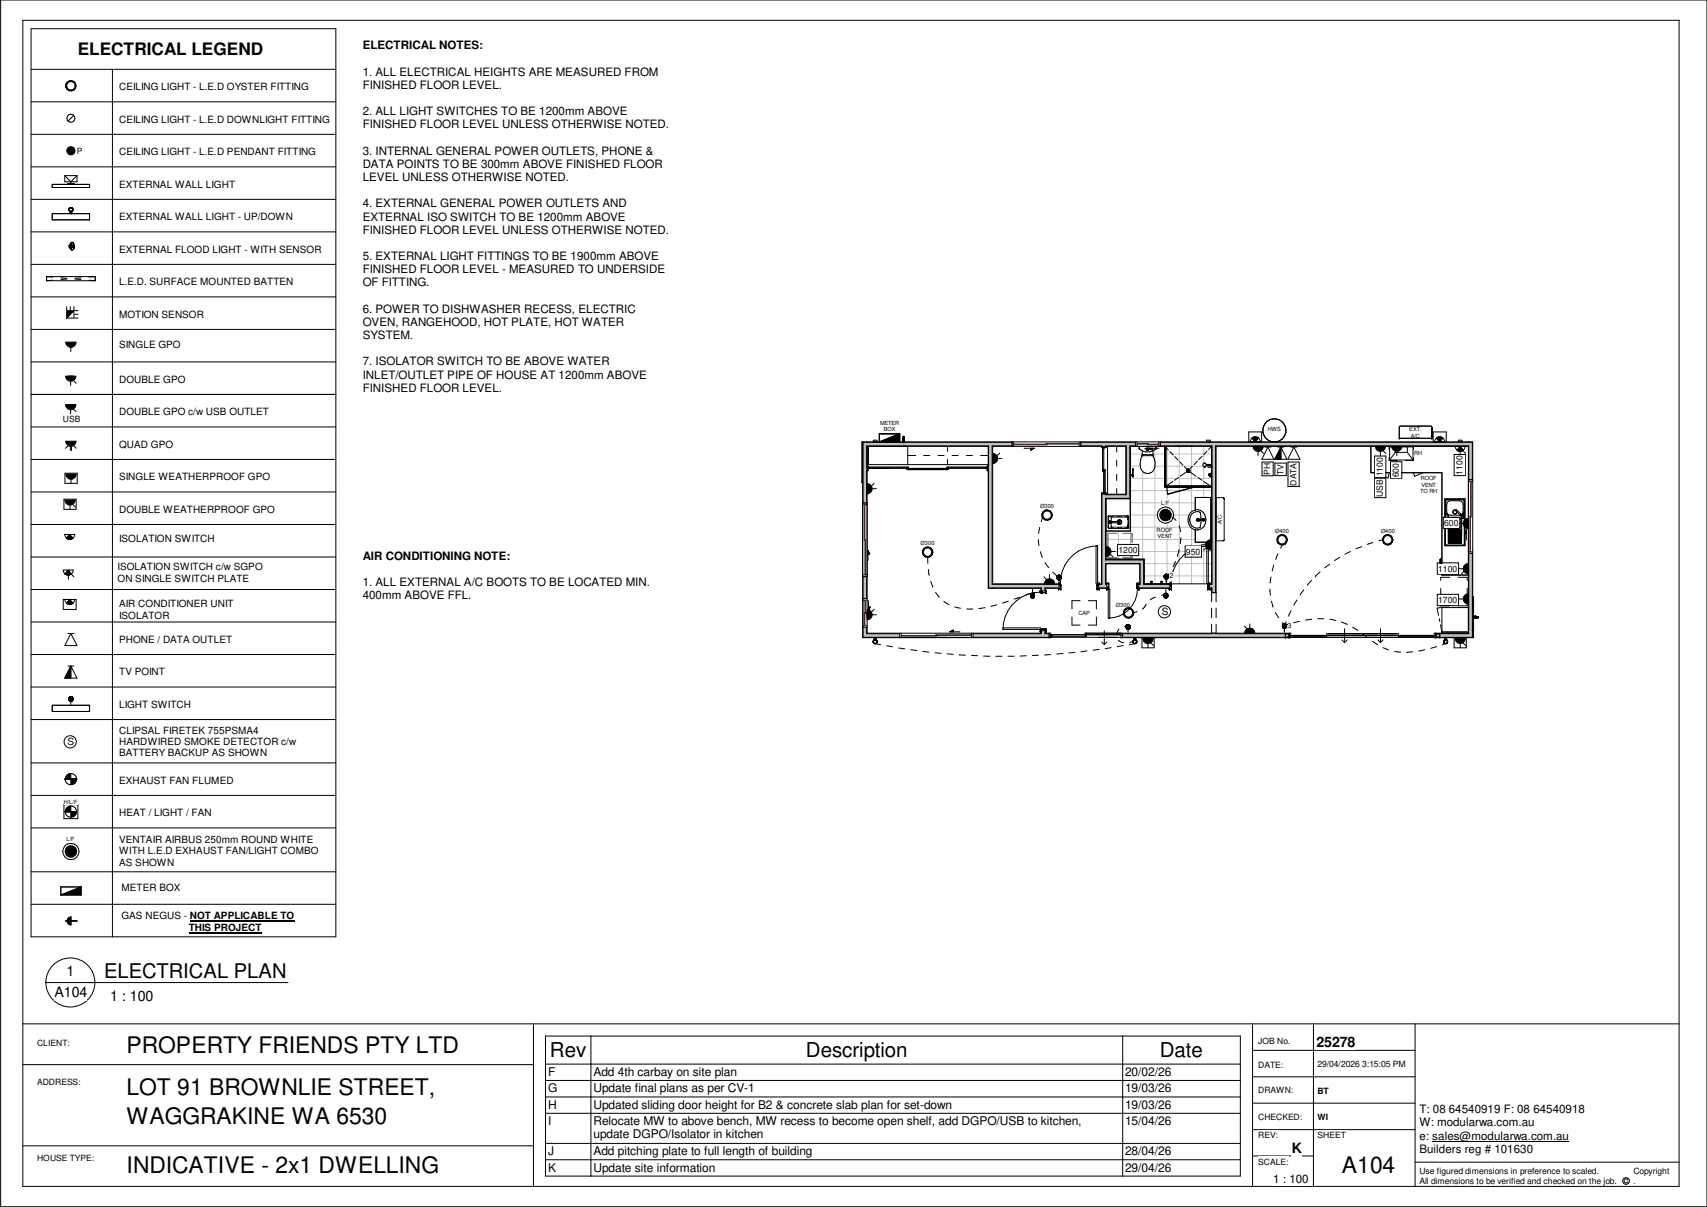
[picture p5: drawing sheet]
<svg xmlns="http://www.w3.org/2000/svg" width="420mm" height="297mm" viewBox="0 0 420 297" stroke-linecap="round" stroke-linejoin="round" font-family="sans-serif">
<defs><g id="words">
<g font-size="5.6">
<text x="31.1" y="259.2">PROPERTY FRIENDS PTY LTD</text>
<text x="31.1" y="269.5">LOT 91 BROWNLIE STREET,</text>
<text x="31.1" y="276.7">WAGGRAKINE WA 6530</text>
<text x="31.1" y="288.7">INDICATIVE - 2x1 DWELLING</text>
<text x="330.3" y="288.8">A104</text>
</g>
<g font-size="5">
<text x="25.6" y="240.7">ELECTRICAL PLAN</text>
<text x="135.4" y="260">Rev</text>
<text x="198.4" y="260">Description</text>
<text x="285.5" y="260">Date</text>
</g>
<text font-size="4.2" x="19.1" y="13.4">ELECTRICAL LEGEND</text>
<g font-size="3.5">
<text x="13.4" y="245.4">A104</text>
<text x="16.3" y="240.2">1</text>
<text x="27.1" y="246.5">1 : 100</text>
<text x="324" y="257.6">25278</text>
<text x="318" y="283.8">K</text>
</g>
<g font-size="3">
<text x="134.9" y="264.8">F</text>
<text x="134.9" y="268.9">G</text>
<text x="146.1" y="264.8">Add 4th carbay on site plan</text>
<text x="146.1" y="268.9">Update final plans as per CV-1</text>
<text x="276.9" y="264.8">20/02/26</text>
<text x="276.9" y="268.9">19/03/26</text>
<text x="134.9" y="272.9">H</text>
<text x="146.1" y="272.9">Updated sliding door height for B2 &amp; concrete slab plan for set-down</text>
<text x="276.9" y="272.9">19/03/26</text>
<text x="134.9" y="276.9">I</text>
<text x="146.1" y="280.2">update DGPO/Isolator in kitchen</text>
<text x="146.1" y="276.9">Relocate MW to above bench, MW recess to become open shelf, add DGPO/USB to kitchen,</text>
<text x="276.9" y="276.9">15/04/26</text>
<text x="134.9" y="284.3">J</text>
<text x="146.1" y="284.3">Add pitching plate to full length of building</text>
<text x="276.9" y="284.3">28/04/26</text>
<text x="134.9" y="288.3">K</text>
<text x="146.1" y="288.3">Update site information</text>
<text x="276.9" y="288.3">29/04/26</text>
</g>
<g font-size="2.8">
<text x="89.3" y="12.1">ELECTRICAL NOTES:</text>
<text x="89.3" y="18.6">1. ALL ELECTRICAL HEIGHTS ARE MEASURED FROM</text>
<text x="89.3" y="21.9">FINISHED FLOOR LEVEL.</text>
<text x="89.3" y="28.4">2. ALL LIGHT SWITCHES TO BE 1200mm ABOVE</text>
<text x="89.3" y="31.6">FINISHED FLOOR LEVEL UNLESS OTHERWISE NOTED.</text>
<text x="89.3" y="38.1">3. INTERNAL GENERAL POWER OUTLETS, PHONE &amp;</text>
<text x="89.3" y="41.3">DATA POINTS TO BE 300mm ABOVE FINISHED FLOOR</text>
<text x="89.3" y="44.6">LEVEL UNLESS OTHERWISE NOTED.</text>
<text x="89.3" y="51.1">4. EXTERNAL GENERAL POWER OUTLETS AND</text>
<text x="89.3" y="54.3">EXTERNAL ISO SWITCH TO BE 1200mm ABOVE</text>
<text x="89.3" y="57.5">FINISHED FLOOR LEVEL UNLESS OTHERWISE NOTED.</text>
<text x="89.3" y="64">5. EXTERNAL LIGHT FITTINGS TO BE 1900mm ABOVE</text>
<text x="89.3" y="67.3">FINISHED FLOOR LEVEL - MEASURED TO UNDERSIDE</text>
<text x="89.3" y="70.5">OF FITTING.</text>
<text x="89.3" y="77">6. POWER TO DISHWASHER RECESS, ELECTRIC</text>
<text x="89.3" y="80.2">OVEN, RANGEHOOD, HOT PLATE, HOT WATER</text>
<text x="89.3" y="83.4">SYSTEM.</text>
<text x="89.3" y="89.9">7. ISOLATOR SWITCH TO BE ABOVE WATER</text>
<text x="89.3" y="93.2">INLET/OUTLET PIPE OF HOUSE AT 1200mm ABOVE</text>
<text x="89.3" y="96.4">FINISHED FLOOR LEVEL.</text>
<text x="89.3" y="137.8">AIR CONDITIONING NOTE:</text>
<text x="89.3" y="144.3">1. ALL EXTERNAL A/C BOOTS TO BE LOCATED MIN.</text>
<text x="89.3" y="147.5">400mm ABOVE FFL.</text>
<text x="349.4" y="274">T: 08 64540919 F: 08 64540918</text>
<text x="349.4" y="277.2">W: modularwa.com.au</text>
<text x="349.4" y="280.5">e: sales@modularwa.com.au</text>
<text x="349.4" y="283.7">Builders reg # 101630</text>
<text x="313.4" y="291.2">1 : 100</text>
</g>
<g font-size="2.5">
<text x="29.3" y="22.2">CEILING LIGHT - L.E.D OYSTER FITTING</text>
<text x="29.3" y="30.2">CEILING LIGHT - L.E.D DOWNLIGHT FITTING</text>
<text x="29.3" y="38.2">CEILING LIGHT - L.E.D PENDANT FITTING</text>
<text x="29.3" y="46.2">EXTERNAL WALL LIGHT</text>
<text x="29.3" y="54.2">EXTERNAL WALL LIGHT - UP/DOWN</text>
<text x="29.3" y="62.2">EXTERNAL FLOOD LIGHT - WITH SENSOR</text>
<text x="29.3" y="70.2">L.E.D. SURFACE MOUNTED BATTEN</text>
<text x="29.3" y="78.2">MOTION SENSOR</text>
<text x="29.3" y="85.6">SINGLE GPO</text>
<text x="29.3" y="94.2">DOUBLE GPO</text>
<text x="29.3" y="102.2">DOUBLE GPO c/w USB OUTLET</text>
<text x="29.3" y="110.2">QUAD GPO</text>
<text x="29.3" y="118.2">SINGLE WEATHERPROOF GPO</text>
<text x="29.3" y="126.2">DOUBLE WEATHERPROOF GPO</text>
<text x="29.3" y="133.5">ISOLATION SWITCH</text>
<text x="286" y="151.5">S</text>
<text x="29.3" y="158.2">PHONE / DATA OUTLET</text>
<text x="29.3" y="166.2">TV POINT</text>
<text x="29.3" y="174.2">LIGHT SWITCH</text>
<text x="16.6" y="183.4">S</text>
<text x="29.3" y="192.9">EXHAUST FAN FLUMED</text>
<text x="29.3" y="200.9">HEAT / LIGHT / FAN</text>
<text x="29.9" y="219.3">METER BOX</text>
<text x="29.9" y="226.2">GAS NEGUS - NOT APPLICABLE TO</text>
<text x="46.5" y="229">THIS PROJECT</text>
</g>
<g font-size="2.4">
<text x="28.9" y="140.4">ISOLATION SWITCH c/w SGPO</text>
<text x="28.9" y="143.2">ON SINGLE SWITCH PLATE</text>
<text x="29.3" y="149.5">AIR CONDITIONER UNIT</text>
<text x="29.3" y="152.3">ISOLATOR</text>
<text x="29.3" y="180.6">CLIPSAL FIRETEK 755PSMA4</text>
<text x="29.3" y="183.4">HARDWIRED SMOKE DETECTOR c/w</text>
<text x="29.3" y="186.1">BATTERY BACKUP AS SHOWN</text>
<text x="29.3" y="207.5">VENTAIR AIRBUS 250mm ROUND WHITE</text>
<text x="29.3" y="210.3">WITH L.E.D EXHAUST FAN/LIGHT COMBO</text>
<text x="29.3" y="213">AS SHOWN</text>
</g>
<g font-size="2.1">
<text x="18.9" y="37.9">P</text>
<text x="15.5" y="103.9">USB</text>
<text x="312.7" y="116.9" transform="rotate(-90 312.7 116.9)">PH</text>
<text x="315.9" y="116.8" transform="rotate(-90 315.9 116.8)">TV</text>
<text x="319.1" y="119.5" transform="rotate(-90 319.1 119.5)">DATA</text>
<text x="340.4" y="117.3" transform="rotate(-90 340.4 117.3)">1100</text>
<text x="344.3" y="117.5" transform="rotate(-90 344.3 117.5)">600</text>
<text x="359.9" y="116.9" transform="rotate(-90 359.9 116.9)">1100</text>
<text x="340.4" y="122.3" transform="rotate(-90 340.4 122.3)">USB</text>
<text x="355.5" y="129.5">600</text>
<text x="275.3" y="136.1">1200</text>
<text x="291.9" y="136.5">950</text>
<text x="354" y="140.7">1100</text>
<text x="354" y="148.4">1700</text>
<text x="9.1" y="257.5">CLIENT:</text>
<text x="309.7" y="256.8">JOB No.</text>
<text x="309.7" y="262.8">DATE:</text>
<text x="324.3" y="262.6">29/04/2026 3:15:05 PM</text>
<text x="9.1" y="267.1">ADDRESS:</text>
<text x="309.7" y="269">DRAWN:</text>
<text x="324.3" y="269.1">BT</text>
<text x="309.7" y="275.7">CHECKED:</text>
<text x="324.3" y="275.6">WI</text>
<text x="309.7" y="280.1">REV:</text>
<text x="324.3" y="280.1">SHEET</text>
<text x="9.1" y="285.7">HOUSE TYPE:</text>
<text x="309.7" y="286.6">SCALE:</text>
<text x="349.4" y="289">Use figured dimensions in preference to scaled.</text>
<text x="349.4" y="291.4">All dimensions to be verified and checked on the job.</text>
<text x="402" y="289">Copyright</text>
<text x="402" y="291.4">.</text>
</g>
<g font-size="1.8">
<text x="287.9" y="142.3">2</text>
<text x="316.9" y="154.5">3</text>
</g>
<g font-size="1.4">
<text x="216.6" y="104.5">METER</text>
<text x="217.5" y="106.1">BOX</text>
<text x="312.1" y="106">HWS</text>
<text x="346.9" y="106.1">EXT.</text>
<text x="347.2" y="107.7">A/C</text>
<text x="348.1" y="112">RH</text>
<text x="349.7" y="118.2">ROOF</text>
<text x="349.9" y="119.8">VENT</text>
<text x="256" y="125.1">Ø300</text>
<text x="285.8" y="124.2">L/F</text>
<text x="349.6" y="121.3">TO RH</text>
<text x="284.7" y="130.9">ROOF</text>
<text x="300.8" y="128.9" transform="rotate(-90 300.8 128.9)">A/C</text>
<text x="313.8" y="131.2">Ø400</text>
<text x="339.9" y="131.2">Ø400</text>
<text x="226.6" y="134.2">Ø300</text>
<text x="284.9" y="132.5">VENT</text>
<text x="274.7" y="149.3">Ø300</text>
<text x="265.5" y="151.4">CAP</text>
<text x="15.7" y="197.8">H/L/F</text>
<text x="16.4" y="207.1">L/F</text>
</g>
</g></defs>
<g fill="#c0c0c0">
<path d="M213.3 108.8h148.2v.9h-148.2z"/>
<path d="M361.5 108.8h.9v48h-.9z"/>
<path d="M212.4 156h149.1v.8h-149.1z"/>
<path d="M243.3 109.7h.9v35h-.9z"/>
<path d="M213.3 114.9h30v.8h-30z"/>
<path d="M298.3 109.7h.9v46.3h-.9z"/>
<path d="M244.2 143.8h54.1v.9h-54.1z"/>
<path d="M271.2 109.7h.9v34.1h-.9z"/>
</g>
<path d="M253.7 110.3h.8v.4h-.8zM360.5 130.5h.4v.8h-.4zM233.8 155.1h.8v.4h-.8z" fill="#000"/>
<g fill="#c0c0c0">
<path d="M212.4 108.8h.9v47.2h-.9z"/>
<path d="M277.2 109.7h.9v12.9h-.9z"/>
<path d="M256.3 144.7h.9v11.3h-.9z"/>
<path d="M280.6 137.8h.9v6h-.9z"/>
<path d="M272.1 137.8h8.5v.9h-8.5z"/>
<path d="M272.1 121.8h5.1v.8h-5.1z"/>
</g>
<path d="M282.9 110.3h.8v.4h-.8z" fill="#000"/>
<path d="M272.2 109.9h26v33.8h-26z" fill="#fff"/>
<g fill="#000">
<path d="M213.4 119h1.3v2.5h-1.3zM216.4 106.8h5v2h-5zM308.5 109.9h2.4v1.1h-2.4zM313.8 110.1h1.5v2.9h-1.5zM213.6 135.5h.5v.9h-.5zM272.2 134.5h1.3v2.4h-1.3zM285.5 125.3h2.8v2.8h-2.8zM296.7 132.8h1.3v2.5h-1.3zM360.2 127.6h1.2v2.4h-1.2zM360.2 138.7h1.2v2.4h-1.2zM213.4 150h1.3v2.5h-1.3zM213.8 149.4h.4v.9h-.4z"/>
<path d="M253.7 146h.9v.9h-.9zM257.1 142.5h2.5v1.2h-2.5zM260.2 141.6h.9v.9h-.9zM286.5 146h.9v.9h-.9zM286.6 141.4h.9v.8h-.9zM306.4 154.6h2.5v1.2h-2.5zM315.7 153.5h.9v.9h-.9zM358.2 157.1h2.5v1.2h-2.5zM360.2 146.1h1.2v2.5h-1.2z"/>
</g>
<path d="M316.4 156h.9v.8h-.9z" fill="#fff"/>
<path d="M244.3 111.6h1.3v2.4h-1.3zM338.6 109.9h2.4v1.1h-2.4zM342.6 109.9h2.4v1.1h-2.4zM277.2 153.7h.9v.9h-.9zM281.4 157.1h2.4v1.2h-2.4z" fill="#000"/>
<g fill="none" stroke="#c0c0c0" stroke-width=".25">
<path d="M278.2 111.7h3M278.2 114.7h2.5M278.2 117.7h8.5M278.3 109.9v6.8M278.3 117v20.6M281.3 116v21.6M283.8 111.7h2.9M284.3 110.6v3M284.3 114.6v29.1M284.3 114.7h2.4M286.9 111.7h11.3M286.9 114.7h11.3"/>
<path d="M286.9 117.7h11.3M287.3 109.9v9.7M287.3 119.8v5.6M290.3 109.9v9.7M290.3 119.8v23.9M293.3 109.9v9.7M293.3 119.8v6.1M296.3 109.9v9.7M296.3 119.8v2.6M272.2 132.8h22M272.3 130.7v3.8M272.3 137v.6"/>
<path d="M273.5 135.7h24.7M275.3 130.7v6.9M278.2 120.7h20M278.2 123.7h16M278.2 126.7h7.3M278.2 129.8h14.9M281.6 138.7h16.6M287.3 128.1v13.3M288.3 126.7h4.4M293.3 129.9v13.8M296.3 133.4v10.3M281.6 141.7h5"/>
<path d="M287.3 142.2v1.5M287.5 141.7h10.7"/>
</g>
<g fill="none" stroke="#000" stroke-width=".25">
<path d="M212.1 118.6h.2M212.3 108.8v48.1h46.3v-1.1h-1.3v-.6h-1.1v.6h-42.8v-45.9h29.8v4.8h-.2v1.1h.2v29h13v.6h1.1v-.6h3.4v-1.1h-16.4v-33.8h26.8v.3h1.1v-.3h4.9v11.7h-4.9v-.3h-1.1v22.4h-.6v1.1h1.9v-1.1h-.2v-4.9h8.3v4.9h-.2v1.1h7.6v-1.1M212.3 118.8h-.2v-10h150.4v48.1M213.3 112.1h.1M213.3 114.3h30M213.4 115.8h.1M213.4 114.7h.1M213.4 115.7h.1M213.4 114.9h.1M213.4 114.9h-.1v-5.2h30v5.2h-.1M213.4 114.7h.2v1.1h-.2M213.4 115.7h-.1v8.1"/>
<path d="M213.4 119a1.25 1.25 0 0 1 1.3 1.3 1.25 1.25 0 0 1-1.3 1.2M213.4 119.7v1.2M213.6 115.3h29.4M213.6 115h10v.6M213.7 109.9v4.4M213.9 115v.3M215 108.8v-.5h.8v.5M215.2 119l-1.4 1.3h1.9M216.4 106.8h5l-5 2zM221.4 106.8v2M222.2 108.2l.1 .2M222.2 108.1v.1"/>
<path d="M222.2 108.2l.1 .1M222.2 108.1l.1 .1M222.2 108.2h.1M222.2 107.9v.3M222.2 108v.1M222.2 108.2h.3M222.2 108.5h.1M222.2 108.6h.4M222.3 108.4l-.1 .4M222.3 107.9h.1M222.3 107.9l-.1 .2M222.3 108.4h.1"/>
<path d="M222.3 107.5h.1M222.3 107.4h.1M222.3 108.3h.1M222.3 108.5h.1M222.3 108h.1M222.3 107.7h.1M222.3 108.2h.1M222.3 108.8h.1M222.3 107.8l-.1 .1M222.3 108h.2M222.3 108l-.1 .1M222.4 107.4h.1"/>
<path d="M222.4 107.7h.1M222.4 108.5h.1M222.4 107.4l-.1 1.1h.2M222.4 108.5v.1M222.5 107.4h.1M222.5 107.7h.1M222.5 107.9h.1M222.5 108h.1M222.5 108.2h.1M222.5 108.5h.1M222.5 108.3h.1M222.5 107.4v1.2"/>
<path d="M222.5 107.8l.1 .3M222.5 107.9l.1 .1M222.5 108.4h.1M222.5 108.8h.1M222.5 108.4l.1 .1M222.5 108l.1 .1M222.6 108h.1M222.6 108.2h.1M222.6 108.2l-.1 .1M222.6 108.1v.1M222.6 108.5v.3M222.6 108.2l-.1 .2"/>
<path d="M222.6 108.2h-.1M223.3 115v.6h10.1v-.6M223.4 112.1h2M223.4 109.9v4.4M227.4 112.1h1.4M230.9 112.1h1.5M233.2 109.9v1.2M233.2 113.1v1.2M234.3 112.1h1.6M237.9 112.1h1.4M241.4 112.1h1.9M242.7 115v.3"/>
<path d="M243 115h-9.9v.6M243.2 115.7h.1v29h13v.7M243.2 114.7v1.1M244.3 112.2v1.3M244.3 111.6a1.25 1.25 0 0 1 1.3 1.2 1.25 1.25 0 0 1-1.3 1.3M246.1 111.5l-1.4 1.3h1.9M249.1 108.8v1.1M249.1 109.7h-4.9v34.1h16.5M249.1 108.8h-36.7v15M249.5 108.8v1.1M252.1 110.3h2.5l-.9 .5v-.5M265.6 108.8v1.1"/>
<path d="M266 108.8v1.1M266 109.7h5.2v.2M266 108.8h13.5M271.1 109.9h1.1M271.4 110.4h.3M271.4 115.6h.6v5.7M271.4 110.2v5.7h.6M271.7 110.2v11.1M272.1 109.9v-.2h5.1v12.1h-5.1v-.3M272.6 109.9v11.7M274.9 109.9v1.4M274.9 113.2v1.5"/>
<path d="M274.9 116.8v1.4M278.2 117h.1M278.2 116.6l.1 .4M278.3 116.7h.1M278.3 117h.1M278.3 116.8l.5 .1M278.3 116.9h.5M278.8 115.5h.1M278.8 115.6h.1M278.8 116.9h.1M278.8 116.8h.1M278.8 117.1h.1"/>
<path d="M278.8 115.6h.2M278.8 115.5v1.3M278.8 116.9v.2M278.8 115.5h.2M278.9 115.5h.1M278.9 115.6h.1M278.9 117.1h.1M279 115.5l-.1 1.6M279.5 108.8v1.1M279.5 109.7h-1.4v12.9h-6v15.2h9.4v6h6.4M279.9 108.8v1.1M280.4 109.9h.1"/>
<path d="M280.4 110.4h.1M280.4 109.9v.5M280.4 110.4l.8 .6M281.1 112.3a3.3 3.3 0 0 0 .4 4 1.89 1.89 0 0 0 2.1-.2 1.89 1.89 0 0 0 .7-1.9l-.4-1.9M281.1 112.2l2.6-.1 .2 .2M281.2 111v.9M281.2 111l.8 .2h.9l.9-.2M282.1 110.5l.3-.2 .4 .3-.1 .3h-.3l-.3-.2zM282.3 110.4l.5 .2-.5 .2-.1-.2zM282.4 110.6l.1 .3M282.4 110.6l.1 .2M282.5 110.4l-.1 .2"/>
<path d="M282.9 110.3l-.4-.1-.7 .2M283.7 110.3v.5l-.9-.5h2.5M283.8 111v.9M283.8 112.2v-.3h-2.7v.4M283.9 112.3h.1M284.5 110.4h.1M284.5 109.9h.1M284.5 110.4l-.7 .6M284.5 109.9v.5M285.2 108.8v1.1M285.6 108.8v1.1M285.6 109.7h12.7v34.1h-.6"/>
<path d="M285.6 108.8h76.8v9.3M286.7 109.9v9.9h11.5M286.9 110.1l.7 .6M286.9 109.9v9.7h11.3M287.2 119.6l.3 2.1M287.9 111.1l.9 .9M288.7 118.5l-1.7 1.1M289.1 112.4l.9 .8M290.1 117.5l-1 .7M290.4 113.6l.8 .9M291.5 114.9l.7 .7M292.1 115.7h.1"/>
<path d="M292.1 115.8l.1 .2M292.1 116.1l-1.6 1.1M292.2 115.7h.1M292.2 115.6l-.1 .4 .2 .2h.1M292.2 115.6a.39 .39 0 0 1 .6 0 .39 .39 0 0 1-.2 .6M292.2 115.7l-.1 .1M292.2 116l.2 .2M292.2 115.6h.1M292.3 115.8h.1M292.3 115.7h.1M292.3 116h.1M292.3 115.9h.1"/>
<path d="M292.3 115.8h.4M292.3 115.8v.1M292.3 115.7l.2 .1M292.3 115.7l.1 .1M292.3 115.6l-.1 .1M292.3 115.6h.3l.2 .2M292.3 116l.2 .1M292.4 115.5h.1M292.4 116.2h.2M292.4 115.5l-.1 .1M292.4 115.8h.1M292.4 115.9h.1"/>
<path d="M292.4 115.9l-.1 .1M292.4 115.8l-.1 .1M292.4 115.9v.2l.1-.2M292.5 115.8h.1M292.5 115.6h.1M292.5 116.1h.1M292.5 115.9h.1M292.5 115.8l-.3 .2M292.5 115.6v.2M292.5 115.9v.2M292.5 115.8l.2 .2M292.5 115.8l.2 .1"/>
<path d="M292.5 115.9l.2 .1M292.5 115.9l.1 .1M292.6 115.5h.1M292.6 115.7h.1M292.6 116h.1M292.6 116.1v.1M292.6 115.7l-.1 .1M292.7 115.8h.1M292.7 115.9h.1M292.7 115.6v.1M292.7 115.8v.1M292.7 115.7l-.2 .1"/>
<path d="M292.7 115.7h.1M292.7 116l1.7 1.2M292.8 115.8h.1M292.8 115.8l-.2 .3h-.3M292.8 115.8v.1M293.5 114.8l-.8 .8M294.2 119.6v.2l-6.7 1.9M294.2 119.8l-6.8 1.7 .1 .2M294.7 113.5l-.8 .9M294.9 117.5l1 .7M295.9 112.3l-.8 .8M296.3 118.5l1.6 1.1"/>
<path d="M296.5 114.9h.1M297 108.8v-.5h.9v.5M297.1 111l-.8 .9M297.3 114.3h.1M297.3 114.6v.4h.9M297.5 114.3h.1M297.5 114.3v.3h-.6l-.3 .3-.4-.1-.1-.4 .1-.3 .3-.1 .4 .3h1.1l.1 .3M297.5 116.8l.2 .3M297.5 116.7v.1M297.5 116.9v.1M297.5 114.3v.1M297.7 117.1h.1"/>
<path d="M297.7 116.6h.1M297.7 117.1h.4M297.7 116.6h.4M297.7 116.6l-.2 .1M297.9 116.6h.1M297.9 117.1h.1M297.9 114.6l-.2-.1v.1h.5M297.9 116.6v.5M298.2 109.9h-20v20.8h-6M298.2 109.9v33.8h-16.6v-6h-9.4v-15h6M298.2 116.2v1.3M298.2 109.9l-.7 .7"/>
<path d="M308.4 109.9a1.25 1.25 0 0 0 1.3 1.2 1.25 1.25 0 0 0 1.2-1.2M309.1 109.9h1.1M311 111.6l-1.3-1.4v1.9M311.3 110h1.5M312.1 110l1.5 3h-3zM313.4 108.8a2.85 2.85 0 0 1-2.1-4.4 2.85 2.85 0 0 1 4.8 0 2.85 2.85 0 0 1-2.1 4.4M314.5 110h1.5M315.3 110v3M315.3 110l1.5 3h-3zM317.7 110h1.5M318.5 110l1.5 3h-3zM337.4 109.9v6.4h17.5v25.2h6.5"/>
<path d="M338.1 116.3l3.6 1.3 .2-1.3M338.5 109.9a1.25 1.25 0 0 0 1.3 1.2 1.25 1.25 0 0 0 1.2-1.2M339.2 109.9h1.1M341.1 111.6l-1.3-1.4v1.9M341.9 109.9v.7M341.9 112.6v.7h2M342 113.2v-3.2h5.8v3.2M342 113.2h5.8M342.5 109.9a1.25 1.25 0 0 0 1.3 1.2 1.25 1.25 0 0 0 1.2-1.2M343.4 111.3l-1.4 1.9M343.4 110v1.3M343.4 111.3h3"/>
<path d="M343.8 110.2v1.9M344.4 107.9h.1M344.4 107.9v-2.8l.2-.2h7.8v3M344.4 107.9h8M346.4 111.3l1.4 1.9M346.4 110v1.3M347.9 112.6v.7h-2M347.9 109.9v.7M348 116.3l.2 .9 2.1-.9M352.4 107.9h.1M359 108.8v-.5h.9v.5M359.4 111.1v1"/>
<path d="M360.1 110.9l.7 .7M361.4 118.1h1.1M361.4 118.5h1.1M361.5 118.1v-8.4h-62.3v36.1M212.3 123.8h1.1M212.3 124.2h1.1M213.6 136.4h.5l-.5-.9v2.5M228.3 137.2l.1 1.4M255.6 132.8l.1 1.5M255.9 129.8l-.3 1.5M256.1 135.8l.4 1.4M256.7 127l-.4 1.4"/>
<path d="M257.2 138.5l.9 1.2M270.2 134.3h-.4v9.3h.8M270.2 134.3a9.1 9.1 0 0 0-9.1 7.6M270.2 134.3v9.3M271.1 121.5h1.1M271.2 121.5v22.3h-.7M271.7 121h.3M272.2 134.5a1.25 1.25 0 0 1 1.3 1.2 1.25 1.25 0 0 1-1.3 1.3M272.2 135.1v1.3M272.9 127h4.8l.1 2.8-.2 .2h-4.6l-.2-.1zM272.9 130h.1M273 128.3h.5"/>
<path d="M273 128.3l-.2 .2 .2 .2M273.3 128.2v.1M273.3 128.2l-.3 .1M273.3 128.2l-.5 .2 .1 .3h.4M273.3 128.7h-.3M273.3 128.3l.7 .2-.7 .2M273.5 127.3h.1M273.5 128.3l2.1 .1M273.5 129.7h.1M273.5 127.3v1M273.5 127.3h4M274.5 135.7h-1.9l1.4 1.4"/>
<path d="M274.9 120.2v1.4M275 128.7v.1M275.1 128.3l.4-.2 .5 .4-.2 .3-.3 .1-.4-.2M275.5 128.4h.1M275.6 128.4l-.2 .3h-2.4M275.6 128.5l-.1 .1M276 128.2a.55 .55 0 0 0-.6-.3 .55 .55 0 0 0-.4 .5l.2-.3 .3-.2 .4 .2 .1 .3v.4l-.3 .2-.7-.2M276.1 128.4a.57 .57 0 0 1-.4 .6 .57 .57 0 0 1-.7-.2M277.5 127.3h.1M277.5 129.7h.1M277.5 127.3l-.1 2.5h-3.8l-.1-1.1h-.2M277.6 130h.1"/>
<path d="M288.6 127.3l.9 .8M289.3 138.1l-.6 1.4M289.8 136.7h.1M290.2 135.3l-.4 1.4M290.2 129.4l.4 1.4M290.6 132.3l-.1 1.5M293.1 126.2a2.27 2.27 0 0 1 2.9-.3 2.27 2.27 0 0 1 .7 2.9 2.17 2.17 0 0 1-2.6 1.6 2.17 2.17 0 0 1-1.7-2.5l.2-.9zM294.2 130.4v3h2.8M294.6 127.8l.2-.1 .2 .4h-.4zM295.2 127.9l-.4-.3-.3 .4 .2 .3h.3l.2-.3M295.2 127.8l1.1-.1 .1 .2-.1 .2h-1M295.2 127.8v.2"/>
<path d="M295.2 128v.1M295.2 128.1h.1M295.6 127.8l-.2-1.6a1.84 1.84 0 0 0-2.1 .4 1.84 1.84 0 0 0-.3 2.1 1.65 1.65 0 0 0 2.4 1l.2-1.6M295.7 134.1h1.9l-1.4 1.3M296 127.7l-.7 .2 .8 .3 .5-.2-.2-.3h-.3M296.2 127.7l.2 .1v.3l-.2 .1M297.4 134.3a9.2 9.2 0 0 0-9.2 9.4M297.4 134.3h-.4v9.3h.8M297.4 134.3v9.3M298 133.5h-.1v1.2h.1M298 122.4v12.9a1.25 1.25 0 0 1-1.3-1.2 1.25 1.25 0 0 1 1.3-1.3M298 133.4h.2"/>
<path d="M298.2 122.4h-4v3.1M299.3 133.1h1.8M299.3 122.5h1.8l.2 .2M301.2 133.1h-.1M301.2 122.6h.1M301.2 133h.1M301.3 122.7h.1M301.3 122.7v10.1l-.1 .3M313.5 139.1l-.4 1.4M314.6 136.3l-.6 1.4M315.6 134.1l-.4 .8M327.3 138.9l-1.3 .8"/>
<path d="M329.8 137.2l-1.3 .8M332.4 135.7l-1.4 .7M335.1 134.5l-1.4 .6M337.9 133.5l-1.4 .5M340.3 132.8l-.9 .3M354.4 137.6v2.9M354.6 137.5v3.3M354.8 137.2v3.7M355.8 134.1h4.6M355.9 134.1h4.4M356.6 133.7l-.2-6.6-.6-1 .1 8M356.6 133.7h3.1"/>
<path d="M356.6 130.3h.1M356.6 130.3v3.4M356.7 127.6l.5-.3 2.1 .1 .3 .5-.1 1.8-.5 .3-2.1-.1-.3-.5zM356.8 130.3h.1M356.8 130.3l.1 3.4M356.9 130.3h.1M356.9 130.3v3.4M357.1 130.3h.1M357.1 130.3h-.2v3.4M357.1 130.3l.1 3.4v-3.4M357.2 130.3h.1M357.2 130.3h.2"/>
<path d="M357.2 130.3v3.4M357.4 130.3h.1M357.4 130.3l.1 3.4M357.5 133.7v-3.4h.2l.1 3.4M357.6 130.3h.1M357.6 130.3l-.1 3.4M357.7 130.3h.1M357.7 130.3l.1 3.4M357.8 128.4l.3-.2 .3 .2 .2 .3-.2 .3-.3 .1-.3-.1-.1-.3zM357.9 130.3h.1M357.9 130.3h.1v3.4M357.9 130.3l-.1 3.4"/>
<path d="M358 130.3h.1M358 130.3l.1 3.4M358.2 130.3h.1M358.2 133.6l-.2 .1M358.2 130.3v3.3M358.2 133.6l-.1 .1M358.3 125.6h.1M358.3 125.6l.2-.2 1.4 1.4M358.3 125.5h-.4l-.3 .2 .1 .7 .4 .1 .4-.1 .1-.4M358.3 125.6l1.4 1.4M358.3 125.6l-.5 .1-.1 .3 .1 .3 .3 .1 .3-.1 .1-.4M358.3 130.3h.1"/>
<path d="M358.3 130.3l.1 3.4M358.5 130.3h.1M358.5 130.3l-.1 3.4M358.6 130.3h.1M358.6 130.3l.1 3.4M358.7 133.7v-3.4h-.2l-.1 3.4M358.8 130.3h.1M358.8 130.3l-.1 3.4M358.8 130.3h.2M359 130.3h.1M359 130.3v3.4M359.1 128.8h1.9"/>
<path d="M359.1 140h1.9l-1.3 1.3M359.1 130.3v3.3h-.1M359.1 130.3h.2M359.1 130.3h.1M359.3 130.3h.1M359.3 130.3v3.4M359.4 130.3v3.3h-.1M359.4 130.3h.1M359.6 130.3h.1M359.6 130.3v3.3l.1 .1M359.7 127v.1M359.7 127l.1 .3"/>
<path d="M359.7 127.1v6.5l-.1-3.3h-.2M359.7 126.6l.4-.7-.1-2.2-.7-.5-2.8 .2-.4 .7 .1 2.3 .7 .4 2.5-.1M359.8 127.2v.1M359.8 127.3l.2 .2M359.8 127.3l.4 .2M359.8 127.3l-.1 6.4M359.9 126.8l.2 .1M359.9 126.8l.1 .1M359.9 126.9l-.5-.3 .6 .9M359.9 126.9l.1 .1M359.9 126.9l.5-.8v2M360 126.9l.3 .3"/>
<path d="M360.1 127l.2 .1-.1 .3-.2 .1M360.1 126.9l.2 .1-.1 .5M360.1 126.9l-.1 .1M360.2 123l-4.3 .1v3l.6 1v6.5l.1-3.3h.2M360.2 127.5h.1M360.2 123l.1 3.1-.4 .7M360.2 127.4l-.2 .1M360.3 127.1l.1 .1M360.3 127.2l-.1 .2M360.4 129.6l-.1 4.5M360.5 128.1l-.1-5.1h-4.6v11.1M360.5 129.6l-.1 4.5"/>
<path d="M360.6 127.9v-5.2h-5v11.6h5v-3M360.6 129.8v1.2M360.9 131.3h-.4l.4-.9v2.5M361.4 136.2h1.1M361.4 135.8h1.1M361.4 127.6a1.25 1.25 0 0 0-1.2 1.2 1.25 1.25 0 0 0 1.2 1.3M361.4 138.7a1.25 1.25 0 0 0-1.2 1.2 1.25 1.25 0 0 0 1.2 1.3M361.4 139.3h-.1v1.2h.1M361.5 136.2v19.8h-8.1M362.4 136.2v20.6h-9M212.3 154.4h1.1M212.3 141.9h1.1"/>
<path d="M212.3 147.3h1.1M212.3 141.5h1.1M212.3 154h1.1M212.3 147.7h1.1M212.4 141.9v14.9h45.8M213.3 154.4v1.6h8.1M213.3 141.9v5.4M213.4 150.7v1.2M213.4 150l.3 .1M213.8 147.8v2.5l.4-.9h-.4M213.9 150.1a1.25 1.25 0 0 1 .7 1.4 1.25 1.25 0 0 1-1.2 1M215 157.6a.5 .5 0 0 0 0 .6 .5 .5 0 0 0 .5 .2"/>
<path d="M215.1 157.6l-.1 .3 .1 .3 .3 .2M215.2 149.9l-1.4 1.4h1.9M215.2 157.5l-.2 .1M215.2 156.9v.5M215.3 157.4h.1M215.4 157.4h-.2M215.4 157.4l-.3 .2M215.4 157.4l.4 .2M215.4 157.4l-.4 .2M215.4 157.4l-.2 .1M215.4 157.4l.5 .5M215.4 158.4l1.4 .3"/>
<path d="M215.5 157.4h.1M215.6 157.4h.1M215.6 156.9v.5M215.6 157.5l.2 .1M215.6 158.3l-.1 .1M215.8 158.3l-.4 .1M215.8 157.6l.1 .3M215.8 158.2l-.3 .2M215.8 158.3h-.1M215.8 157.6v.1M215.8 157.8l.1 .1M215.9 157.9l-.1 .3"/>
<path d="M215.9 157.9l-.1 .4M218.3 158.9l1.4 .3M221.2 159.5l1.5 .2M221.4 155.8v1.1M221.8 155.8v1.1M224.2 159.9l1.5 .2M228.5 140.1l.2 1.5M229.1 143.1l.5 1.4M230.3 145.8l.9 1.2M232.3 148l1.3 .8M234.6 155.5v-.4l-.8 .4h2.5M235 149.4l1.4 .3"/>
<path d="M237.9 149.9h1.5M239.1 155.8v1.1M239.5 155.8v1.1M242.4 149.5l-1.5 .3M245.3 148.8l-1.4 .4M246.9 154.9v-.4h9.2v.8M246.9 154.9h9.2M248.2 148l-1.5 .4M251 147l-1.4 .4M253.7 146.3h.1M253.7 146.4h.1M253.7 146.5h.1"/>
<path d="M253.7 146.6h.1M253.7 146.2h.1M253.7 146.7h.1M253.7 146.2v.5M253.8 146.2h.1M253.8 146.7h.1M253.8 146.8h.1M253.8 146.7v.1M253.8 146.1h.1M253.8 146.1v.1M253.9 146.1h.1M253.9 146.8h.1"/>
<path d="M253.9 146.9h.1M253.9 146.8v.1M253.9 146.1h-.1M253.9 146l-1.5 .5M253.9 146h.1M253.9 146h.5M253.9 146v.1M254 146.9h.1M254 146h-.1M254 146h.1M254 146.9h.3M254.1 146h.1"/>
<path d="M254.1 146.9h.1M254.2 146h.1M254.2 145v1M254.2 146.9h.1M254.3 146h.1M254.3 146.9h.1M254.4 146.9h.1M254.4 146h.1M254.4 146l.1 .1M254.5 146.1h.1M254.5 146.9h.1M254.5 146.8h.1"/>
<path d="M254.5 146.9h-.2M254.5 146.8v.1M254.5 146.1l.1 .2M254.5 146.7h.1M254.6 146.3h.1M254.6 146.2h.1M254.6 146.6h.1M254.6 146.6l-.1 .2M254.6 146.4h.1M254.6 146.5h.1M254.6 146.3v.3M256.1 145.7h.1"/>
<path d="M256.1 145.3h.1M256.1 155.3h.1M256.1 154.9h.1M256.1 145.3v.4M256.1 145.7h.4M256.1 145.3h.1l-.1 .4M256.1 154.9h.4M256.2 155.3h.1M256.2 145.7a9.2 9.2 0 0 0-9.3 9.2M256.3 155.2v.8h-16.8M256.4 145.7h.1M256.4 154.9h.1"/>
<path d="M256.5 145.8h.1M256.5 145.7h.1M256.5 154.9h.1M256.5 155h.1M256.5 154.8h.1M256.5 145.8h1M256.5 145.7v.1M256.5 154.8v.2M256.5 155h-.4v.3M256.5 154.8h1M257.1 143.7a1.25 1.25 0 0 1 1.2-1.2 1.25 1.25 0 0 1 1.3 1.2M257.2 155.2v.8h1"/>
<path d="M257.3 155.3h.1M257.3 145.3h.2M257.3 155.3h.2M257.5 145.8h.1M257.5 145.3h.1M257.5 155.3h.1M257.5 154.8h.1M257.5 145.3v.5M257.5 154.8v.5M257.7 143.7h1.2M258.2 155.8v1.1M258.3 141.4v1.9l-1.3-1.4"/>
<path d="M258.6 156.8h17.3M258.6 156.2h17.3M258.9 156.2v.4M259.2 140.8l1 1M260.2 142h.1M260.2 142.1h.1M260.2 142.2h.1M260.2 141.9h.1M260.3 142.2h.1M260.3 141.8h.1M260.3 142.3h.1M260.3 141.8v.5"/>
<path d="M260.3 141.7h.1M260.3 141.7v.1M260.3 142.4h.1M260.3 142.3l.1 .1M260.4 141.6h.1M260.4 142.4h.1M260.4 142.4l.2 .1M260.5 142.5h.1M260.5 141.6h.1M260.6 144.9h.1M260.6 143.6h.1M260.6 142.5h.1"/>
<path d="M260.6 141.6h.1M260.6 143.6h.3M260.6 144.9h.5M260.6 143.6v.1M260.6 142.5h.2M260.7 141.6h.1M260.7 142.5v1M260.7 144.7h-3.5v.7M260.7 142.5h.1M260.8 142.5h.1M260.8 141.6h.1M260.9 142.5h.1"/>
<path d="M260.9 142.4v.1M260.9 143.9h.1M260.9 144h.1M260.9 143.6h.1M260.9 142.4h.1M260.9 141.6h.1M260.9 144h.2v.9l-.5-.1v.1M260.9 143.9h.2M260.9 143.6v.4M260.9 141.6l-.6 .1M261 142.4h.1M261 141.6h.1"/>
<path d="M261 141.6l.1 .1M261 142.3h.1M261 142.4h-.1M261.1 143.9h.1M261.1 144.9h.1M261.1 142.3h.1M261.1 141.8h.1M261.1 141.7h.1M261.1 142.2l-.1 1.5M261.1 141.7v.1M261.1 142.3l-.1 .1M261.1 142.2h.1"/>
<path d="M261.1 141.9h.1M261.1 141.8v.1M261.1 143.9v1M261.1 142.2v.1M261.1 142.1h.1M261.1 142h.1M261.1 141.9v.3M263.9 151.8v2h1.9M265.8 147.8h-1.9v2.1M267.4 155.8v.8h-8.8M267.9 147.8h2v2.1M269.9 151.8v2h-2"/>
<path d="M270 144.9h.1M270 143.9h.1M270 144.9h.6M270 143.9h.2M270 143.9v1M270.1 144.9h.1M270.1 143.9h.1M270.2 143.9h.1M270.2 143.6h.1M270.2 144h.1M270.2 144h-.1v.9h.4M270.2 143.6v.4"/>
<path d="M270.5 144.7h1.9M270.5 144.9h.1M270.5 144.8h.1M270.5 143.6v.1M270.5 144.8l.1 .1M270.5 159.8l-1.4 .2M270.6 143.6h.1M270.6 144.9h.1M271.2 158l.6 .6M271.8 155.2v3.4M272.4 144.9h.1M272.4 143.6h.1"/>
<path d="M272.4 143.7h.1M272.4 144.8h.1M272.4 143.6h.5M272.4 144.9h.8v7.2h-.4M272.4 144.9h.3M272.4 143.6v.1M272.4 144.8v.1M272.4 143.8h-.3v-5.1h8.5v5.1h-.3M272.4 158l-.6 .6M272.7 144.5h.2M272.7 144.5h.1M272.7 144.9h.1"/>
<path d="M272.7 144.5v.4M272.8 144.9v7.2M272.9 143.6h.1M272.9 144.5h.1M272.9 143.6v.9M273.5 159.4l-1.5 .2M275.3 157.6l1.3 .6M275.4 154.8l-.5 1.4M275.6 155.8v.4M275.9 155.8v1.1h41.8v-1.1h-50.6v.8M276.3 155.8v1.1M276.3 156.8h41"/>
<path d="M276.5 158.9l-1.5 .2M277.2 154.1h.1M277.2 154.3h.1M277.2 154.2h.1M277.2 154h.1M277.2 154.4h.1M277.2 154.4l.1 .1M277.3 153.9h.1M277.3 154.4h.1M277.3 154.5h.1M277.3 153.8h.1M277.3 154.5l.2 .1"/>
<path d="M277.4 153.8h.1M277.4 154.5h.1M277.4 153.8l-.2 .6M277.4 154.6h.1M277.5 153.7h.1M277.5 154.6h.1M277.5 153.7v.1M277.5 153.8h-.1M277.5 153.7l.4 .1M277.5 154.6h.3M277.5 154.1l-.7 .1M277.6 153.7h.1"/>
<path d="M277.6 154.6h.1M277.7 153.7h.1M277.7 154.6h.1M277.7 154.6v1M277.8 154.6h.1M277.8 153.7h.1M277.9 153.8h.1M277.9 154.6h.1M277.9 154.6h-.1M278 153.8h.1M278 154.5h.1M278 154.5l-.1 .1"/>
<path d="M278 153.8v.1M278 153.9h.1M278 154.4h.1M278 154.4v.1M278.1 153.9h.1M278.1 154h.1M278.1 154.4h.1M278.1 154v.3M278.1 154.4l-.1 .1M278.1 153.9v.1M278.1 154.1h.1M278.1 154.2h.1"/>
<path d="M278.1 154.3h.1M278.1 154.3v.1M278.8 157.9l.2 .3M278.8 157.9l-.7 .2M278.9 158.2l.1 .1M279 158.2l.3 .2M279 157.6l-.2 .3M279.1 157.4h.1M279.1 156.9v.5M279.2 157.5l-.2 .1M279.2 157.4h.1M279.3 157.4h.2"/>
<path d="M279.3 157.4l-.3 .2M279.3 157.4l.3 .2M279.3 157.4l.4 .2M279.3 157.4l-.5 .5M279.3 157.4l-.1 .1M279.3 158.4l-1.4 .3M279.5 157.4h.1M279.5 156.9v.5M279.6 157.6l.2 .3M279.6 157.6l.2 .2M279.7 158.3l-.4 .1M279.7 157.6l.1 .3"/>
<path d="M279.7 157.6l.1 .2M279.7 158.2l-.3 .2-.4-.1M279.8 157.9l-.2 .3-.3 .2M279.8 158.2l-.1 .1M279.8 157.8v.2M279.8 157.9l-.1 .4M279.9 144.5h.1M279.9 143.6h.1M279.9 143.6h.5M279.9 143.6v.9M279.9 150.5l-1.1 .3M280 144.5h.1"/>
<path d="M280 144.9h.1M280 144.5v.4h.4M280 144.8a7.2 7.2 0 0 1-7.2 7.3M280.3 144.7h7.6M280.4 143.6h.1M280.4 144.9h.1M280.4 144.8h.1M280.4 143.7h.1M280.4 143.6v.1M280.4 144.8v.1M281.1 156.9v2.5h3v-2.5M281.3 157.1h2.5a1.25 1.25 0 0 1-1.2 1.3 1.25 1.25 0 0 1-1.3-1.3z"/>
<path d="M282.1 148.7l-.9 1.2M283.3 143.7v-.6h.2v.6M283.3 143.2h.2M283.9 158.9l-1.3-1.4v1.9M284.4 146.9l-1.3 .7M285.8 143.7v-.6h.2v.6M285.8 143.2h.2M286.5 146.3h.1M286.5 146.4h.1M286.5 146.5h.1M286.5 146.6h.1M286.5 146.3v.3"/>
<path d="M286.5 146.7h.1M286.5 146.6l.1 .2M286.6 141.8h.1M286.6 141.9h.1M286.6 141.6h.1M286.6 141.7h.1M286.6 146.2h.1M286.6 146.8h.1M286.6 141.9v.1M286.6 142h.1M286.6 146.1h.1M286.6 142l.1 .1"/>
<path d="M286.6 141.6v.3M286.6 146.1l-.1 .2M286.7 142.1h.1M286.7 141.5h.1M286.7 146.1h.1M286.7 146.8h.1M286.7 146.9h.1M286.7 141.5l-.1 .1M286.7 142.1v.1M286.7 146.8v.1M286.7 142.2h.1M286.7 141.4h.1"/>
<path d="M286.7 146h.1M286.7 141.4v.1M286.7 146v.1M286.7 146.1h-.1M286.7 146h.5M286.8 142.2h.1M286.8 141.4h.1M286.8 146h.1M286.8 146.9h.1M286.8 142.2h.5M286.8 141.4h-.1M286.8 141.4h.2"/>
<path d="M286.9 142.2h.1M286.9 141.4h.1M286.9 146h.1M286.9 146.9h.1M287 141.3h.1M287 146h.1M287 141.3v.1M287 145v1M287 142.3h.1M287 146.9h.1M287 146.3l-1.1 .2M287.1 142.3h.1"/>
<path d="M287.1 141.3h.1M287.1 146h.1M287.1 146.9h.1M287.1 142.3v1.2M287.1 146.9h-.3M287.1 141.4h.1M287.1 141.3v.1M287.1 141.4h.2M287.2 142.2h.1M287.2 141.4h.1M287.2 146h.1M287.2 146.9h.1"/>
<path d="M287.2 146v.1M287.3 142.2h.1M287.3 141.4h.1M287.3 146.1h.1M287.3 146.8h.1M287.3 146.9h-.2M287.3 146.8v.1M287.3 146.1v.1M287.3 146.7h.1M287.3 146.2l.1 .1M287.4 142.1h.1M287.4 141.5h.1"/>
<path d="M287.4 146.3h.1M287.4 146.2h.1M287.4 146.6h.1M287.4 141.5l.1 .1M287.4 141.4v.1M287.4 142.1v.1M287.4 146.6l-.1 .2M287.4 146.4h.1M287.4 146.5h.1M287.4 146.3v.3M287.5 142h.1M287.5 141.6h.1"/>
<path d="M287.5 142l-.1 .1M287.5 141.6v.4M287.5 141.9h.1M287.5 141.8h.1M287.5 141.7h.1M287.8 144.9h.1M287.8 143.6h.1M287.8 143.7h.1M287.8 144.8h.1M287.8 143.6h.4M287.8 144.9h.5M287.8 143.6v.1"/>
<path d="M287.8 144.8v.1M288 140.8l-.7 .9M288.2 143.9h.1M288.2 143.6v.4M288.2 144h.1M288.2 143.6h.1M288.3 143.9h.1M288.3 144.9h.1M288.3 143.9v1M297.3 144.9h.1M297.3 143.9h.1M297.3 144.9h.5"/>
<path d="M297.3 143.9h.2M297.3 143.9v1M297.4 143.9h.1M297.5 143.9h.1M297.5 143.6h.1M297.5 144h.1M297.5 144h-.2v.9h.5M297.5 143.6v.4M297.7 143.7v1.1h.5v3.3M297.7 144.7h.6v1.1M297.8 144.9h.1M297.8 143.6v.1"/>
<path d="M297.8 144.8v.1M297.8 144.8h.1M297.8 143.6h.1M298.2 149.6v2.4M298.2 153.6v2.2M298.2 145.8h1.1M298.3 155.8v.2h-22M299.2 155.8v.2h18.1M299.3 148.1v-38.2h62.1v45.9h-8.4v1.1h9.7v-10h-.2v10M299.3 149.6v2.4M299.3 153.6v2.2M306.4 155.8a1.25 1.25 0 0 1 1.2-1.2 1.25 1.25 0 0 1 1.3 1.2"/>
<path d="M307 155.8h1.2M307.6 153.5v1.9l-1.3-1.3M312.6 145l.1 1.5M312.8 142l-.2 1.5M313 148l.3 1.4M314 150.7l.7 1.4M315.6 153.2l.6 .7M315.7 154h.1M315.7 153.8h.1M315.7 153.9h.1M315.7 153.8v.3M315.7 154.1h.1"/>
<path d="M315.7 154.2h.1M315.7 154.1l.1 .1M315.8 153.7h.1M315.8 153.7l-.1 .1M315.8 154.2l.1 .1M315.8 154.3h.1M315.8 153.6h.1M315.9 153.5h.1M315.9 154.3h.1M315.9 153.5l-.1 .2M315.9 154.3l.1 .1M316 154.4h.1"/>
<path d="M316 153.5h.1M316 153.5h-.1M316.1 154.4h.1M316.1 153.5h.1M316.1 154.4v1.2M316.2 154.4h.1M316.2 153.5h.1M316.2 153.5h-.2M316.3 154.4h.1M316.3 153.5h.1M316.3 154.4h-.1M316.4 156.8h.1"/>
<path d="M316.4 156h.1M316.4 154.3h.1M316.4 156.8h.8M316.4 156v.8M316.4 153.6h.1M316.4 153.5h.1M316.4 153.5v.1M316.5 154.3h.1M316.5 153.6h.1M316.5 154.3l-.2 .1M316.5 153.6l.1 .1M316.5 154.2h.1"/>
<path d="M316.5 153.6l.1 .2M316.6 153.7h.1M316.6 153l-.4 .9M316.6 154.1h.1M316.6 154h.1M316.6 153.9h.1M316.6 153.8h.1M316.6 154.1l-.1 .2M316.6 153.8v.3M317 153.7l-.8 .2M317.2 156h.1M317.2 156.8h.1"/>
<path d="M317.2 156v.8M317.3 156v.8M317.3 155.8v1.1M317.7 156.8h8.8v-.8h17.7v.8h8.8M317.7 156.8h35.3M317.7 156.4h35.3M317.8 150.3l-.7 1.3M319.2 147.7l-.7 1.2M319.9 152.9l-1.5 .3M320.9 145.2l-.9 1.2M322.8 152.4l-1.5 .2M322.8 152.4h.1"/>
<path d="M322.8 142.8l-1 1.2M323.8 141.7h.1M324.3 152.3h1.5M324.9 140.7l-1.1 1M327.3 152.4l1.5 .3M330.2 153.1h.1M330.3 153.1l1.3 .6M330.3 157.5l.7 .6M331 154.7v3.4M331.6 157.5l-.6 .6M332.9 154.3l1.3 .9M335.4 156v.4"/>
<path d="M335.4 156l1.2 .9M337.9 157.8l1.2 .9M339.2 157.5l.6 .6M339.8 154.7v3.4M340.4 159.4l1.4 .5M340.4 157.5l-.6 .6M350.7 159.9l-1.5 .3M353.4 155.8v1.1M353.5 156.8h.9M353.5 156.8h.1M353.5 156h.1M353.6 159.1l-1.4 .5"/>
<path d="M353.8 156.8h.1M354.2 152.2l.2 .8M354.4 156.3h.1M354.4 156.8h.1M354.4 156v.8M354.6 153.8l.3 1.7h6.5M354.6 148.3v.8h2.3M354.6 144.8v1.5M354.9 149.5v6.3M354.9 149.5h6.5M354.9 149.5l-1.2 .1 .4 1.8M355.3 157.9l.2 .3"/>
<path d="M355.3 157.8v.2M355.4 158.2l.1 .1M355.4 158.2l.3 .2h.3l.2-.2M355.5 157.6l-.2 .3M355.5 158.3l.2 .1M355.5 158.2l.3 .2 .3-.2M355.5 157.6l-.1 .1M355.6 157.5l-.1 .1M355.6 156.9v.5M355.6 157.4h.1M355.7 157.4h.1M355.7 157.5l-.2 .1"/>
<path d="M355.8 157.4l-.3 .2M355.8 157.4l.3 .2M355.8 157.4l.4 .2M355.8 157.4h-.1M355.8 157.4h.2M355.8 157.4l-.1 .1M356 157.4h.1M356 157.4l.1 .1M356 156.9v.5M356.1 157.5l.1 .1M356.1 157.6l.2 .3M356.1 157.6l.1 .1"/>
<path d="M356.2 158.3l-1.2 .4M356.2 157.6l.1 .2M356.3 157.8v.1M356.3 157.9l-.2 .3M356.3 157.8l-.1 .5M356.9 142.1h-2.3v.7M357.9 156.9v2.5h3v-2.5M358.2 157.1h2.5a1.25 1.25 0 0 1-1.3 1.3 1.25 1.25 0 0 1-1.2-1.3zM358.9 142.1h2.2v.7M359.1 147.4h1.9M360.8 158.9l-1.4-1.4v1.9M361.1 148.3v.8h-2.2"/>
<path d="M361.1 144.8v1.5M361.4 146.1a1.25 1.25 0 0 0-1.2 1.3 1.25 1.25 0 0 0 1.2 1.2M362.5 151.9h.1M362.5 151.7h.1M362.5 147.1h.2M362.7 151.8h.1M362.7 151.9v.1M362.7 152h.1M362.7 151.7h.1M362.7 151.9h.1M362.7 151.7v.1M362.8 151.7h.1"/>
<path d="M362.8 151.7l1.1 .1M362.8 152h.5M362.8 151.9v.1M363 151.9h.1M363 151.7v.1M363 151.9l.2 .2M363 151.8h.1M363 151.7h.1M363 151.6h.3M363 151.9l.1 .1M363 151.8v.1M363.1 151.6l-.3 .1"/>
<path d="M363.1 151.6l-.1 .1M363.2 151.7h.1M363.2 152h.1M363.2 151.7l-.2 .1M363.2 151.7l.1 .1M363.2 152l.1 .1M363.2 151.6l.3 .2M363.2 151.6l.1 .1M363.3 151.9h.1M363.3 151.7h.1M363.3 151.9l-.1 .1M363.3 151.8h.1"/>
<path d="M363.3 151.8v.1M363.3 151.7v.1M363.3 151.9l-.1 .2M363.5 151.9l-.2 .2M363.5 151.9h.1M363.5 151.7l-.1 .1M363.5 151.7v.1M363.5 151.8h.1M363.6 151.9h.1M363.6 151.8h.1M363.6 151.9h-.1M363.6 151.8v.1"/>
<path d="M363.8 151.7v.1M363.8 151.9h.1M363.8 151.8h.1M363.9 151.8h.1M363.9 151.8l-1.2 .1M227.1 160.3l1.5 .2M230.2 160.7l1.4 .1M233.1 160.9l1.5 .1M236.1 161.2h1.5M239.1 161.3l1.5 .1M242.1 161.5h1.5M245.1 161.5h1.5"/>
<path d="M248.1 161.5h1.5M252.6 161.4l-1.5 .1M255.6 161.2l-1.5 .1M258.6 161.1l-1.5 .1M261.6 160.8l-1.5 .2M264.6 160.6l-1.5 .1M267.5 160.2l-1.4 .2M343.3 160.3l1.5 .2M347.7 160.4l-1.5 .1"/>
<circle cx="228.3" cy="135.9" r="1.28"/>
<circle cx="228.3" cy="135.9" r="1.05"/>
<circle cx="257.7" cy="126.7" r="1.28"/>
<circle cx="257.7" cy="126.8" r="1.05"/>
<circle cx="286.9" cy="126.8" r="2"/>
<circle cx="286.9" cy="126.8" r="1.39"/>
<circle cx="315.6" cy="132.9" r="1.05"/>
<circle cx="315.6" cy="132.9" r="1.26"/>
<circle cx="341.6" cy="132.9" r="1.05"/>
<circle cx="341.6" cy="132.9" r="1.26"/>
<circle cx="358.1" cy="128.7" r=".55"/>
<circle cx="277.8" cy="150.8" r="1.28"/>
<circle cx="277.8" cy="150.8" r="1.05"/>
</g>
<path d="M257.5 109.3v-.2h8v.2h-15.9v.2h8.1v-.2M282.4 109.3v.2h2.7v-.2h-5.1v-.2h2.6v.2M362 118.6h.1v8.7h-.1zM212.9 132.8h.2v8.6h-.2v-17.1h-.2v8.6h.2M361.8 127h.1v8.7h-.1zM212.9 150.7h-.2v3.2h.2v-6.1h.2v3.1h-.2M230.4 156.4v-.2h8.6v.2h-17.1v.1h8.7v-.1" fill="none" stroke="#800000" stroke-width=".25"/>
<g fill="none" stroke="#808080" stroke-width=".25">
<path d="M272.7 136.9v.4h2.2M273 128.1v.1M273 128.9h.1M273 128.1h.1M273 128.8v.1M274.4 127.2h.1M274.4 129.8h.1M274.4 127.2h.3M274.7 129.8h-.3M274.7 127.2h.1M274.7 129.8h.1M274.9 131.3h-2.2v3.3"/>
<path d="M276.3 131.3h2.4v2.2M276.3 127.2h.1M276.3 129.8h.1M276.3 127.2h.4M276.7 129.8h-.4M276.7 127.2h.1M276.7 129.8h.1M277.6 128.6v.3M277.6 128.1v.3M278.4 131.3v2.2M278.4 135.1v2.2M278.7 135.1v2.2h-2.4"/>
</g>
<g fill="#fff">
<path d="M287.9 140.7h.9v2.1h-.9z"/>
<path d="M316.9 152.9h1v2.1h-1z"/>
</g>
<g fill="#000">
<path d="M16.5 36.1h1.9v2h-1.9zM16.4 76.5h1.8v1.7h-1.8zM16.2 92.6h2.5v1.2h-2.5zM16.2 99.6h2.5v1.2h-2.5zM16.2 84.2h2.5v1.2h-2.5zM16.2 108.6h2.5v1.2h-2.5zM16.3 116.7h2.4v1.2h-2.4zM16 123.1h2.5v1.1h-2.5zM15.9 164h1.5v2.9h-1.5zM17 171.4h.9v1h-.9zM16 190.3h2.9v2.8h-2.9zM16 198.3h2.9v2.8h-2.9z"/>
<path d="M15 218.3h5v2h-5zM16 208.2h2.9v2.7h-2.9zM16.2 225.6h2.8v2h-2.8z"/>
</g>
<g fill="none" stroke="#000" stroke-width=".25">
<path d="M7.7 7.1h75v223.4h-75zM7.7 17.1h75M27.7 17.1v213.4M7.7 25.1h75M7.7 33.1h75M18.1 28.4l-1.3 1.4M7.7 49.1h75M7.7 57.1h75M7.7 41.1h75M12.9 45.4h9.1v.7h-9.1zM12.9 52.6h9.1v1.5h-9.1zM15.9 43.2l1.5 1.5"/>
<path d="M15.9 43.2v1.5h3.1v-1.5M15.9 43.2h3.1M16.6 45.2h1.7M17 51.6l.4 .4M17 51.6l.1 .3M17 51.4l.1 .5M17 51.4v.2M17 51.8l.3 .2M17.1 51.9l.3 .2M17.1 51.2l-.1 .2M17.1 51.9l.2 .2M17.1 51.2l-.1 .4"/>
<path d="M17.3 52h.3M17.3 52v.6M17.3 51.1l-.1 .1M17.4 59.9l-.1 .1a.4 .4 0 0 0 .6 .5M17.4 44.7v.5M17.4 51.1l.4 .1M17.4 51.1l-.3 .1M17.4 51.1l.3 .1M17.5 59.7l-.2 .3 .1 .5 .5-.1M17.5 59.9v.2M17.5 59.9l.1 .2M17.5 59.7a.42 .42 0 0 1 .6 .5"/>
<path d="M17.6 52v.1M17.6 59.7l-.1 .2M17.6 59.7h.1M17.6 52v.6M17.6 59.6v.1M17.6 59.6l-.1 .1M17.6 59.6l.4 .1 .1 .3M17.7 52l-.1 .1M17.7 51.1l.1 .1M17.7 59.6l-.1 .1M17.8 51.2l.1 .4M17.8 51.2l.1 .2"/>
<path d="M17.8 51.9l-.4 .2M17.8 51.9l-.1 .1M17.9 51.8l-.2 .2M17.9 51.6l-.1 .3-.4 .1M17.9 51.6l-.1 .3M17.9 51.4l-.1 .5M17.9 59.7l.2 .1M18.1 60l-.2 .5-.3-.3M18.1 60l-.1 .3M19 43.2l-1.6 1.5M7.7 73.1h75M7.7 65.1h75"/>
<path d="M11.5 68.1l1.5 .1M11.5 69.1h11.9M11.5 68.1v1M11.5 68.1h11.9M13 69l-1.5 .1M15 68.4l1.5 .1M16.4 75.5v.7M16.5 68.7l-1.5 .1M17.3 75.5v.7M17.3 61.1v.1M17.3 60.1l-.1 .1a.56 .56 0 0 0 .1 .9M17.4 61.2l.1 .2"/>
<path d="M17.5 61.3l.1 .1M17.5 60.1l.1 .1M17.6 61.4h.1M17.7 60.3l.2 .1M17.7 60.8l-.2 .3 .1 .3M17.8 60.4h.1M17.9 60.7l-.4 .1-.1 .4M17.9 60.7l.1 .1M18 60.8h.1M18 60.4h.1M18.1 60.8l-.5 .1-.1 .3M18.1 60.8v.4"/>
<path d="M18.1 60.8h.1M18.1 60.8l-.5-.2-.2 .1-.1 .4M18.1 60.8v.5l-.5 .2-.2-.3M18.1 61.3l-.5 .2M18.1 61.1l-.2 .3h-.4M18.1 61.1h.1M18.1 60.9v.2M18.1 60.5h.1M18.1 60.7h.1M18.1 60.6h.1M18.1 60.5v.2M18.1 60.6v.2"/>
<path d="M18.1 60.2v.4M18.2 60.6h.1M18.2 60.5v.2M18.2 75.5v.7M18.2 76.5v1.8h-1.8M18.2 76.5h-1.8v1.8M18.2 76.5l-1.8 1.8M18.4 76.5h.8M18.4 78.3h.8M18.4 77.3h.8M18.4 68.7l1.5 .1M19.9 68.4l-1.5 .1"/>
<path d="M21.9 69l1.5 .1M23.4 68.1l-1.5 .1M23.4 68.1v1M7.7 89.1h75M7.7 97.1h75M7.7 81.1h75M16.2 92.6h2.5a1.25 1.25 0 0 1-1.3 1.2 1.25 1.25 0 0 1-1.2-1.2zM16.2 99.6h2.5a1.25 1.25 0 0 1-1.3 1.2 1.25 1.25 0 0 1-1.2-1.2zM16.2 84.2h2.5a1.25 1.25 0 0 1-1.2 1.3 1.25 1.25 0 0 1-1.3-1.3zM16.8 92.6h1.2M16.8 99.6v.1h1.2v-.1M17.4 84.6v1.9"/>
<path d="M18.7 94.3l-1.3-1.3v1.9M7.7 113.1h75M7.7 105.1h75M16 116.5h3v2.5h-3zM16.1 110.3l1.2-1.2v1.8M16.2 108.6h2.5a1.25 1.25 0 0 1-1.2 1.2 1.25 1.25 0 0 1-1.3-1.2zM16.2 116.7h2.5a1.25 1.25 0 0 1-1.2 1.2 1.25 1.25 0 0 1-1.3-1.2zM17.5 117.1v1.9M18.7 101.3l-1.3-1.3v1.9M18.8 110.3l-1.2-1.2v1.8M7.7 121.1h75M7.7 129.1h75"/>
<path d="M7.7 137.1h75M15.7 122.9h3v2.4h-3zM16 123.1h2.5a1.25 1.25 0 0 1-1.3 1.2 1.25 1.25 0 0 1-1.2-1.2zM18.6 124.8l-1.4-1.4v1.9M355.2 127.3h4.1v2.8h-4.1zM7.7 145.1h75M7.7 153.1h75M16.7 155.9h1.5M17.4 155.9l1.6 3h-3.1zM18.2 141.9l-1.4-1.3v1.9M7.7 161.1h75M7.7 169.1h75"/>
<path d="M7.7 177.1h75M12.9 173.6h9.1v1.5h-9.1zM16.7 163.9h1.5M17 171.9h.1M17 172h.1M17 172.1h.1M17 171.7h.1M17 171.8h.1M17 171.7v.4M17 172.2h.1M17 172.1v.1M17 172.2l.1 .1"/>
<path d="M17.1 172.2h.1M17.1 171.6h.1M17.1 171.6l-.1 .1M17.1 171.5v.1M17.1 172.3h.1M17.2 172.3h.1M17.2 171.5h.1M17.2 171.5l-.1 .1M17.2 172.3h.5M17.3 172.3h.1M17.3 171.5h.1M17.3 171.5h-.1"/>
<path d="M17.3 171.4h.1M17.3 171.4l.3 .1M17.3 171.4v.1M17.3 172.4h.1M17.4 172.4h.1M17.4 171.4h.1M17.4 163.9v3M17.4 172.4v1M17.4 163.9l1.6 3h-3.1zM17.5 172.4h.1M17.5 171.4h.1M17.6 171.4h.1"/>
<path d="M17.6 172.3h.1M17.6 171.5h.1M17.7 171.5h.1M17.7 172.3h.1M17.7 171.5l.1 .1M17.8 172.3h.1M17.8 171.5v.1M17.8 171.6h.1M17.8 172.2l-.1 .1M17.8 171.6l.1 .1M17.9 172.2h.1M17.9 172.1h.1"/>
<path d="M17.9 171.7h.1M17.9 172.2h-.1M17.9 172.1v.1M17.9 172h.1M17.9 171.8h.1M17.9 171.7v.1M17.9 171.9h.1M17.9 171.8v.2M17.9 172v.1M7.7 187.7h75M7.7 195.7h75M15.7 198h3.5v3.5h-3.5z"/>
<path d="M16 191.7a1.37 1.37 0 0 0 1.4 1.4M16 191.7h2.9M16 199.7a1.37 1.37 0 0 0 1.4 1.4M16 199.7h2.9M17.4 190.3v2.8M17.4 198.3v2.8M17.4 190.3a1.45 1.45 0 0 1 1.5 1.4M17.4 190.3a1.45 1.45 0 0 0-1.4 1.4M17.4 198.3a1.45 1.45 0 0 1 1.5 1.4M17.4 198.3a1.45 1.45 0 0 0-1.4 1.4M18.9 191.7a1.38 1.38 0 0 1-1.5 1.4M18.9 199.7a1.38 1.38 0 0 1-1.5 1.4"/>
<path d="M7.7 203.8h75M7.7 214.5h75M20 218.3v2h-5M20 218.3h-5v2M20 218.3l-5 2M7.7 222.5h75M16.2 226.5h.3l.3-.6 .7-.3v.9h1.5v.2h-1.5v.9h-.2l-.6-.4-.2-.5h-.3z"/>
<circle cx="17.4" cy="21.1" r="1.27"/>
<circle cx="17.5" cy="37.1" r="1"/>
<circle cx="17.5" cy="29.1" r="1"/>
<circle cx="17.5" cy="21.1" r="1.05"/>
<circle cx="286.6" cy="150.6" r="1.51"/>
<circle cx="17.4" cy="209.5" r="1.41"/>
<circle cx="17.5" cy="209.5" r="1.99"/>
</g>
<path d="M355.5 127.5h3.5v2.4h-3.5z" fill="#fff"/>
<path d="M291.7 134.4h4v2.7h-4z" fill="none" stroke="#000" stroke-width=".25"/>
<path d="M291.9 134.5h3.6v2.4h-3.6z" fill="#fff"/>
<path d="M275.1 134h5.2v2.7h-5.2z" fill="none" stroke="#000" stroke-width=".25"/>
<path d="M275.3 134.2h4.7v2.4h-4.7z" fill="#fff"/>
<path d="M353.8 146.3h5.2v2.8h-5.2z" fill="none" stroke="#000" stroke-width=".25"/>
<path d="M354 146.5h4.7v2.3h-4.7z" fill="#fff"/>
<path d="M310.6 113.7h2.8v3.4h-2.8zM313.8 114h2.8v3.1h-2.8zM353.8 138.5h5.2v2.8h-5.2z" fill="none" stroke="#000" stroke-width=".25"/>
<g fill="#fff">
<path d="M354 138.7h4.7v2.4h-4.7z"/>
<path d="M285.8 122.9h2.1v1.6h-2.1z"/>
</g>
<path d="M307.4 106.3h3.1v2.5h-3.1zM307.8 108.8a1.23 1.23 0 0 1 1.2-1.3 1.23 1.23 0 0 1 1.2 1.3M308.2 107.8l.7-.3 .8 .3-.8 1zM308.2 107.8l.8-.3 .7 .3M317 113.7h2.8v6h-2.8zM352.8 106.3h3.2v2.5h-3.2zM353.1 108.8a1.23 1.23 0 0 1 1.3-1.3 1.23 1.23 0 0 1 1.2 1.3M353.6 107.8l.8 1 .7-1M353.6 107.8l.8-.3 .7 .3M357.9 111.8h2.8v5.3h-2.8z" fill="none" stroke="#000" stroke-width=".25"/>
<path d="M308.2 107.5h1.5v1.2h-1.5zM353.6 107.5h1.5v1.2h-1.5z" fill="#000"/>
<path d="M358.1 112.1h2.4v4.8h-2.4z" fill="#fff"/>
<path d="M342.3 113.6h2.7v4.1h-2.7zM358.2 109.8h2.4a1.23 1.23 0 0 1-1.2 1.2 1.23 1.23 0 0 1-1.2-1.2zM358.6 110.7l.8 .3 .8-.3M358.6 110.8l.8-.9 .8 .9M358.6 110.8l.8 .3 .8-.3" fill="none" stroke="#000" stroke-width=".25"/>
<path d="M358.6 109.9h1.6v1.1h-1.6z" fill="#000"/>
<path d="M342.5 113.9h2.3v3.6h-2.3z" fill="#fff"/>
<path d="M338.4 112.2h2.7v5.3h-2.7z" fill="none" stroke="#000" stroke-width=".25"/>
<path d="M338.5 112.5h2.4v4.8h-2.4z" fill="#fff"/>
<path d="M338.4 117.7h2.7v4.8h-2.7z" fill="none" stroke="#000" stroke-width=".25"/>
<g fill="#fff">
<path d="M338.5 117.9h2.4v4.4h-2.4z"/>
<path d="M19.1 9.5h45.7v4.9h-45.7z"/>
</g>
<g fill="none" stroke="#000" stroke-width=".25">
<path d="M15.9 131.5a1.23 1.23 0 0 0 1.3 1.2 1.23 1.23 0 0 0 1.2-1.2h-2.5M16.4 132.4l.8 .3 .7-.3M17.1 131.5l.8 1-.8 .3-.7-.3zM15.6 147.5h3.1v2.5h-3.1zM15.9 147.5a1.23 1.23 0 0 0 1.3 1.2 1.23 1.23 0 0 0 1.2-1.2M16.4 148.4l.8 .3 .7-.3M17.1 147.5l.8 1-.8 .3-.7-.3z"/>
<circle cx="17.3" cy="182.6" r="1.51"/>
</g>
<path d="M16.4 131.5h1.5v1.2h-1.5zM16.4 147.5h1.5v1.2h-1.5z" fill="#000"/>
<g fill="#fff">
<path d="M15.7 196.5h3.4v1.6h-3.4z"/>
<path d="M16.4 205.7h2v1.6h-2z"/>
<path d="M18.9 35.9h1.4v2.4h-1.4z"/>
</g>
<g fill="none" stroke="#000" stroke-width=".25">
<path d="M.2 0h419.9v297h-419.9zM5.6 5h407.7v287h-407.7zM15.6 140.3h2.4a1.23 1.23 0 0 1-1.2 1.2 1.23 1.23 0 0 1-1.2-1.2zM16.8 140.3l.8 1-.8 .2-.8-.2zM17.6 141.2l-.8 .3-.8-.3M46.5 229.5h17.9M46.7 226.6h25.8M5.6 252h407.7M131.3 252v40M134.3 255v33.8M308.3 252v40M308.3 258.5h40"/>
<path d="M323.3 252v40M348.3 252v40M5.6 262h125.7M308.3 265h40M308.3 271.5h40M308.3 278h40M5.6 282h125.7M308.3 284.5h15M348.3 286h65M400.7 290.4a.49 .49 0 0 0-.8-.2 .49 .49 0 0 0 0 .8 .49 .49 0 0 0 .8-.2"/>
<circle cx="400.2" cy="290.6" r=".83"/>
</g>
<path d="M16 140.3h1.6v1.2h-1.6z" fill="#000"/>
<g fill="#fff">
<path d="M349.4 271.4h40.7v3.3h-40.7z"/>
<path d="M349.4 274.7h28.3v3.2h-28.3z"/>
<path d="M349.4 277.9h3.1v3.3h-3.1z"/>
<path d="M352.5 277.9h33.7v3.3h-33.7z"/>
</g>
<path d="M352.5 280.9h33.7" fill="none" stroke="#000" stroke-width=".25"/>
<g fill="#fff">
<path d="M349.4 281.2h27.9v3.2h-27.9z"/>
<path d="M309.7 254.9h7.9v2.4h-7.9z"/>
<path d="M309.7 260.9h6.1v2.3h-6.1z"/>
<path d="M324.3 278.2h6.9v2.3h-6.9z"/>
<path d="M309.7 267.1h8.6v2.4h-8.6z"/>
<path d="M309.7 273.8h10.8v2.3h-10.8z"/>
<path d="M309.7 278.2h4.9v2.3h-4.9z"/>
<path d="M309.7 284.6h7.4v2.4h-7.4z"/>
<path d="M9.1 255.5h8.7v2.4h-8.7z"/>
<path d="M9.1 265.1h11.3v2.4h-11.3z"/>
<path d="M9.1 283.7h14.7v2.4h-14.7z"/>
<path d="M324.3 260.7h21.7v2.4h-21.7z"/>
<path d="M313.4 288.6h8.7v3.3h-8.7z"/>
<path d="M318 280.5h2.5v4.1h-2.5z"/>
<path d="M324 254.3h9.6v4.1h-9.6z"/>
<path d="M324.3 267.1h2.8v2.5h-2.8z"/>
<path d="M324.3 273.6h2.6v2.5h-2.6z"/>
</g>
<g fill="none" stroke="#000" stroke-width=".25">
<path d="M11.3 241.8h12.1"/>
<circle cx="17.3" cy="241.8" r="6"/>
</g>
<g fill="#fff">
<path d="M27.1 243.3h10.6v4h-10.6z"/>
<path d="M13.4 242.3h8.1v4h-8.1z"/>
<path d="M16.3 237h1.9v4h-1.9z"/>
</g>
<path d="M21.6 241.8h49.3M134.3 255h171v34.4h-171zM145.4 255v34.4M276.3 255v34.4M134.3 274h171M134.3 270h171M134.3 265.9h171M134.3 261.9h171M134.3 285.4h171M134.3 281.4h171" fill="none" stroke="#000" stroke-width=".25"/>
<use href="#words"/>
</svg>
